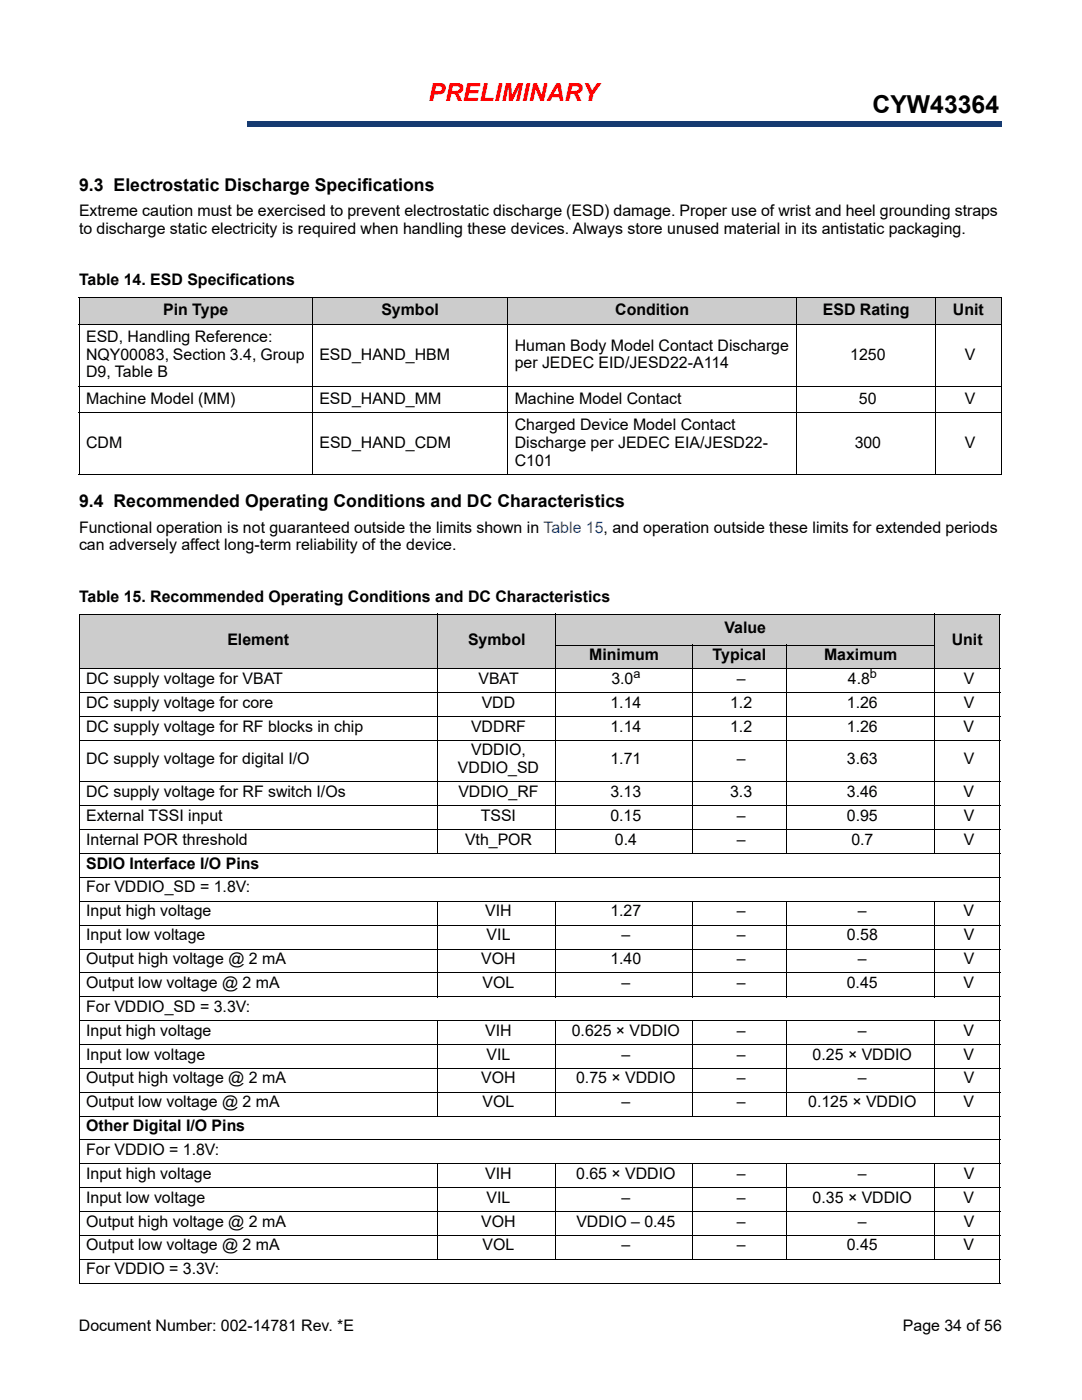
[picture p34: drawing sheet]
<svg xmlns="http://www.w3.org/2000/svg" width="216mm" height="279mm" viewBox="0 0 216 279" stroke-linecap="round" stroke-linejoin="round" font-family="sans-serif">
<defs><g id="words">
<text font-size="4.9" fill="#f00" x="85.5" y="20.2">PRELIMINARY</text>
<text font-size="4.9" x="174.1" y="22.5">CYW43364</text>
<g font-size="3.5">
<text x="15.8" y="38.1">9.3 Electrostatic Discharge Specifications</text>
<text x="15.8" y="101.3">9.4 Recommended Operating Conditions and DC Characteristics</text>
</g>
<g font-size="3.2">
<text x="15.8" y="43.2">Extreme caution must be exercised to prevent electrostatic discharge (ESD) damage. Proper use of wrist and heel grounding straps</text>
<text x="15.8" y="46.7">to discharge static electricity is required when handling these devices. Always store unused material in its antistatic packaging.</text>
<text x="15.8" y="56.9">Table 14. ESD Specifications</text>
<text x="32.6" y="62.9">Pin Type</text>
<text x="76.1" y="62.9">Symbol</text>
<text x="122.8" y="62.9">Condition</text>
<text x="164.2" y="62.9">ESD Rating</text>
<text x="190.1" y="62.9">Unit</text>
<text x="17.2" y="68.2">ESD, Handling Reference:</text>
<text x="17.2" y="71.8">NQY00083, Section 3.4, Group</text>
<text x="63.7" y="71.8">ESD_HAND_HBM</text>
<text x="102.7" y="70">Human Body Model Contact Discharge</text>
<text x="169.7" y="71.8">1250</text>
<text x="192.5" y="71.8">V</text>
<text x="17.2" y="75.3">D9, Table B</text>
<text x="102.7" y="73.5">per JEDEC EID/JESD22-A114</text>
<text x="17.2" y="80.6">Machine Model (MM)</text>
<text x="63.7" y="80.6">ESD_HAND_MM</text>
<text x="102.7" y="80.6">Machine Model Contact</text>
<text x="171.4" y="80.6">50</text>
<text x="192.5" y="80.6">V</text>
<text x="17.2" y="89.4">CDM</text>
<text x="63.7" y="89.4">ESD_HAND_CDM</text>
<text x="102.7" y="85.9">Charged Device Model Contact</text>
<text x="102.7" y="89.4">Discharge per JEDEC EIA/JESD22-</text>
<text x="170.5" y="89.4">300</text>
<text x="192.5" y="89.4">V</text>
<text x="102.7" y="92.9">C101</text>
<text x="15.8" y="106.3">Functional operation is not guaranteed outside the limits shown in Table 15, and operation outside these limits for extended periods</text>
<text x="15.8" y="109.9">can adversely affect long-term reliability of the device.</text>
<text x="15.8" y="120.1">Table 15. Recommended Operating Conditions and DC Characteristics</text>
<text x="45.4" y="128.6">Element</text>
<text x="93.4" y="128.6">Symbol</text>
<text x="117.6" y="131.7">Minimum</text>
<text x="142.2" y="131.7">Typical</text>
<text x="144.6" y="126.3">Value</text>
<text x="164.4" y="131.7">Maximum</text>
<text x="189.9" y="128.6">Unit</text>
<text x="17.2" y="136.5">DC supply voltage for VBAT</text>
<text x="95.5" y="136.5">VBAT</text>
<text x="122" y="136.5">3.0</text>
<text x="147" y="136.5">–</text>
<text x="169.2" y="136.5">4.8</text>
<text x="192.3" y="136.5">V</text>
<text x="17.2" y="141.2">DC supply voltage for core</text>
<text x="96.1" y="141.2">VDD</text>
<text x="121.8" y="141.2">1.14</text>
<text x="145.7" y="141.2">1.2</text>
<text x="169" y="141.2">1.26</text>
<text x="192.3" y="141.2">V</text>
<text x="17.2" y="146">DC supply voltage for RF blocks in chip</text>
<text x="94" y="146">VDDRF</text>
<text x="121.8" y="146">1.14</text>
<text x="145.7" y="146">1.2</text>
<text x="169" y="146">1.26</text>
<text x="192.3" y="146">V</text>
<text x="17.2" y="152.5">DC supply voltage for digital I/O</text>
<text x="91.4" y="154.3">VDDIO_SD</text>
<text x="94" y="150.8">VDDIO,</text>
<text x="121.8" y="152.5">1.71</text>
<text x="147" y="152.5">–</text>
<text x="169" y="152.5">3.63</text>
<text x="192.3" y="152.5">V</text>
<text x="17.2" y="159.1">DC supply voltage for RF switch I/Os</text>
<text x="91.5" y="159.1">VDDIO_RF</text>
<text x="121.8" y="159.1">3.13</text>
<text x="145.7" y="159.1">3.3</text>
<text x="169" y="159.1">3.46</text>
<text x="192.3" y="159.1">V</text>
<text x="17.2" y="163.8">External TSSI input</text>
<text x="95.9" y="163.8">TSSI</text>
<text x="121.8" y="163.8">0.15</text>
<text x="147" y="163.8">–</text>
<text x="169" y="163.8">0.95</text>
<text x="192.3" y="163.8">V</text>
<text x="17.2" y="168.6">Internal POR threshold</text>
<text x="17.2" y="173.4">SDIO Interface I/O Pins</text>
<text x="92.8" y="168.6">Vth_POR</text>
<text x="122.7" y="168.6">0.4</text>
<text x="147" y="168.6">–</text>
<text x="169.9" y="168.6">0.7</text>
<text x="192.3" y="168.6">V</text>
<text x="17.2" y="178.1">For VDDIO_SD = 1.8V:</text>
<text x="17.2" y="182.9">Input high voltage</text>
<text x="96.8" y="182.9">VIH</text>
<text x="121.8" y="182.9">1.27</text>
<text x="147" y="182.9">–</text>
<text x="171.2" y="182.9">–</text>
<text x="192.3" y="182.9">V</text>
<text x="17.2" y="187.6">Input low voltage</text>
<text x="97.1" y="187.6">VIL</text>
<text x="124" y="187.6">–</text>
<text x="147" y="187.6">–</text>
<text x="169" y="187.6">0.58</text>
<text x="192.3" y="187.6">V</text>
<text x="17.2" y="192.4">Output high voltage @ 2 mA</text>
<text x="17.2" y="197.2">Output low voltage @ 2 mA</text>
<text x="96" y="192.4">VOH</text>
<text x="96.3" y="197.2">VOL</text>
<text x="121.8" y="192.4">1.40</text>
<text x="124" y="197.2">–</text>
<text x="147" y="197.2">–</text>
<text x="147" y="192.4">–</text>
<text x="169" y="197.2">0.45</text>
<text x="171.2" y="192.4">–</text>
<text x="192.3" y="197.2">V</text>
<text x="192.3" y="192.4">V</text>
<text x="17.2" y="201.9">For VDDIO_SD = 3.3V:</text>
<text x="17.2" y="206.7">Input high voltage</text>
<text x="96.8" y="206.7">VIH</text>
<text x="114.1" y="206.7">0.625 × VDDIO</text>
<text x="147" y="206.7">–</text>
<text x="171.2" y="206.7">–</text>
<text x="192.3" y="206.7">V</text>
<text x="17.2" y="211.5">Input low voltage</text>
<text x="97.1" y="211.5">VIL</text>
<text x="124" y="211.5">–</text>
<text x="147" y="211.5">–</text>
<text x="162.1" y="211.5">0.25 × VDDIO</text>
<text x="192.3" y="211.5">V</text>
<text x="17.2" y="216.2">Output high voltage @ 2 mA</text>
<text x="17.2" y="221">Output low voltage @ 2 mA</text>
<text x="96" y="216.2">VOH</text>
<text x="96.3" y="221">VOL</text>
<text x="115" y="216.2">0.75 × VDDIO</text>
<text x="124" y="221">–</text>
<text x="147" y="221">–</text>
<text x="147" y="216.2">–</text>
<text x="161.3" y="221">0.125 × VDDIO</text>
<text x="171.2" y="216.2">–</text>
<text x="192.3" y="221">V</text>
<text x="192.3" y="216.2">V</text>
<text x="17.2" y="225.7">Other Digital I/O Pins</text>
<text x="17.2" y="230.5">For VDDIO = 1.8V:</text>
<text x="17.2" y="235.3">Input high voltage</text>
<text x="96.8" y="235.3">VIH</text>
<text x="115" y="235.3">0.65 × VDDIO</text>
<text x="147" y="235.3">–</text>
<text x="171.2" y="235.3">–</text>
<text x="192.3" y="235.3">V</text>
<text x="17.2" y="240">Input low voltage</text>
<text x="17.2" y="244.8">Output high voltage @ 2 mA</text>
<text x="96" y="244.8">VOH</text>
<text x="97.1" y="240">VIL</text>
<text x="115" y="244.8">VDDIO – 0.45</text>
<text x="124" y="240">–</text>
<text x="147" y="240">–</text>
<text x="147" y="244.8">–</text>
<text x="162.1" y="240">0.35 × VDDIO</text>
<text x="171.2" y="244.8">–</text>
<text x="192.3" y="240">V</text>
<text x="192.3" y="244.8">V</text>
<text x="17.2" y="249.6">Output low voltage @ 2 mA</text>
<text x="96.3" y="249.6">VOL</text>
<text x="124" y="249.6">–</text>
<text x="147" y="249.6">–</text>
<text x="169" y="249.6">0.45</text>
<text x="192.3" y="249.6">V</text>
<text x="17.2" y="254.3">For VDDIO = 3.3V:</text>
<text x="15.7" y="265.6">Document Number: 002-14781 Rev. *E</text>
<text x="180.1" y="265.6">Page 34 of 56</text>
</g>
<g font-size="2.5">
<text x="126.4" y="135.2">a</text>
<text x="173.6" y="135.2">b</text>
</g>
</g></defs>
<path d="M49.3 24.3h150.5v1h-150.5z" fill="#163b71"/>
<path d="M49.3 24.3h150.6" fill="none" stroke="#163b71" stroke-width=".2"/>
<path d="M199.7 24.3h.2v1h-.2z" fill="#163b71"/>
<path d="M49.3 25.3h150.5" fill="none" stroke="#163b71" stroke-width=".2"/>
<path d="M49.3 24.3h.1v1h-.1z" fill="#163b71"/>
<g fill="#ccc">
<path d="M15.8 59.4h46.5v5.3h-46.5z"/>
<path d="M62.3 59.4h39v5.3h-39z"/>
<path d="M101.3 59.4h57.7v5.3h-57.7z"/>
<path d="M159 59.4h27.6v5.3h-27.6z"/>
<path d="M186.6 59.4h13.2v5.3h-13.2z"/>
<path d="M15.8 122.6h71.5v10.9h-71.5z"/>
<path d="M87.3 122.6h23.6v10.9h-23.6z"/>
<path d="M110.9 122.6h75.6v6.1h-75.6z"/>
<path d="M186.5 122.6h13v10.9h-13z"/>
<path d="M110.9 128.7h27.2v4.8h-27.2z"/>
<path d="M138.1 128.7h18.9v4.8h-18.9z"/>
<path d="M157 128.7h29.5v4.8h-29.5z"/>
</g>
<g fill="none" stroke="#000" stroke-width=".2">
<path d="M15.7 59.4h184.2M15.8 59.5v35.1M62.3 59.3v35.5M101.3 59.3v35.5M159 59.3v35.5M186.6 59.3v35.5M199.8 59.5v35.1M15.7 64.7h184.2M15.7 77h184.2M15.7 82.3h184.2M15.7 94.7h184.2M15.7 122.6h183.9"/>
<path d="M15.7 133.5h183.9M15.7 138.3h183.9M15.8 122.6v133.4M87.3 122.5v48M110.8 128.7h75.8M110.9 122.5v48M138.1 128.6v41.9M157 128.6v41.9M186.5 122.5v48M199.5 122.6v133.4M15.7 143h183.9M15.7 147.8h183.9"/>
<path d="M15.7 156.1h183.9M15.7 160.8h183.9M15.7 165.6h183.9M15.7 170.3h183.9M15.7 175.1h183.9M15.7 179.9h183.9M87.3 179.8v19.2M110.9 179.8v19.2M138.1 179.8v19.2M157 179.8v19.2M186.5 179.8v19.2M15.7 184.6h183.9"/>
<path d="M15.7 189.4h183.9M15.7 194.2h183.9M15.7 198.9h183.9M15.7 203.7h183.9M15.7 208.4h183.9M15.7 213.2h183.9M15.7 218h183.9M87.3 203.6v19.2M110.9 203.6v19.2M138.1 203.6v19.2M157 203.6v19.2M186.5 203.6v19.2"/>
<path d="M15.7 222.7h183.9M15.7 227.5h183.9M15.7 232.3h183.9M15.7 237h183.9M87.3 232.2v19.2M110.9 232.2v19.2M138.1 232.2v19.2M157 232.2v19.2M186.5 232.2v19.2M15.7 241.8h183.9M15.7 246.6h183.9M15.7 251.3h183.9"/>
<path d="M15.7 256.1h183.9"/>
</g>
<use href="#words"/>
</svg>
